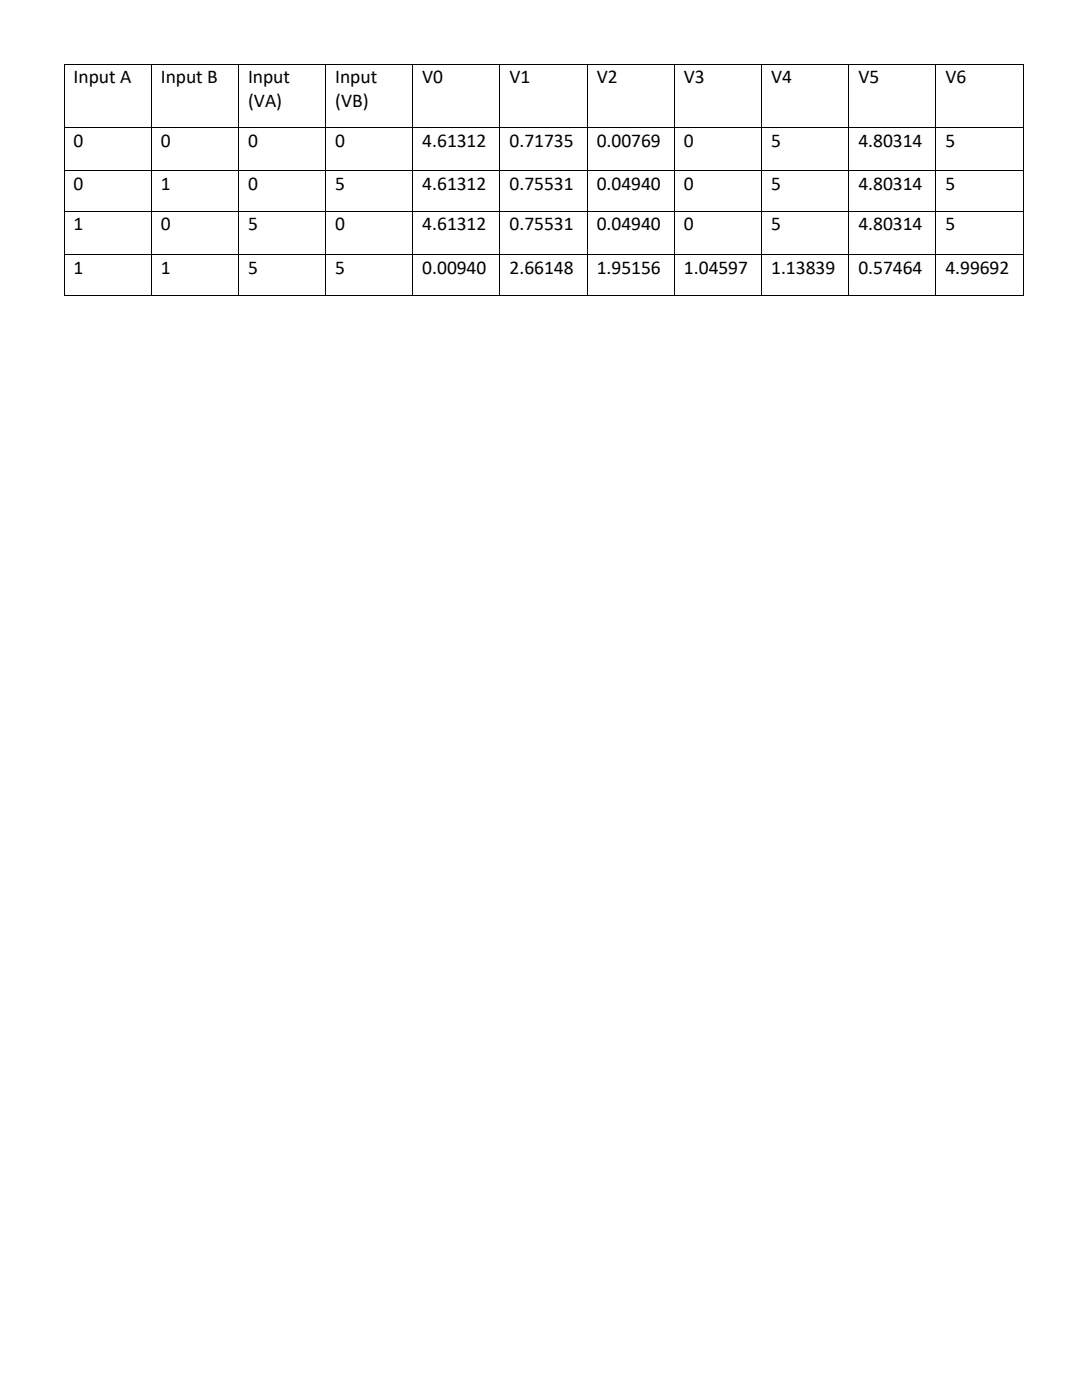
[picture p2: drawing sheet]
<svg xmlns="http://www.w3.org/2000/svg" width="216mm" height="279mm" viewBox="0 0 216 279" stroke-linecap="round" stroke-linejoin="round" font-family="sans-serif">
<defs><g id="words">
<g font-size="3.9">
<text x="14.7" y="16.6">Input A</text>
<text x="32.1" y="16.6">Input B</text>
<text x="49.5" y="16.6">Input</text>
<text x="66.9" y="16.6">Input</text>
<text x="84.3" y="16.6">V0</text>
<text x="101.7" y="16.6">V1</text>
<text x="119.1" y="16.6">V2</text>
<text x="136.5" y="16.6">V3</text>
<text x="153.9" y="16.6">V4</text>
<text x="171.3" y="16.6">V5</text>
<text x="188.6" y="16.6">V6</text>
<text x="49.5" y="21.3">(VA)</text>
<text x="66.9" y="21.3">(VB)</text>
<text x="14.7" y="29.3">0</text>
<text x="32.1" y="29.3">0</text>
<text x="49.5" y="29.3">0</text>
<text x="66.9" y="29.3">0</text>
<text x="84.3" y="29.3">4.61312</text>
<text x="101.7" y="29.3">0.71735</text>
<text x="119.1" y="29.3">0.00769</text>
<text x="136.5" y="29.3">0</text>
<text x="153.9" y="29.3">5</text>
<text x="171.3" y="29.3">4.80314</text>
<text x="188.6" y="29.3">5</text>
<text x="14.7" y="37.9">0</text>
<text x="32.1" y="37.9">1</text>
<text x="49.5" y="37.9">0</text>
<text x="66.9" y="37.9">5</text>
<text x="84.3" y="37.9">4.61312</text>
<text x="101.7" y="37.9">0.75531</text>
<text x="119.1" y="37.9">0.04940</text>
<text x="136.5" y="37.9">0</text>
<text x="153.9" y="37.9">5</text>
<text x="171.3" y="37.9">4.80314</text>
<text x="188.6" y="37.9">5</text>
<text x="14.7" y="46">1</text>
<text x="32.1" y="46">0</text>
<text x="49.5" y="46">5</text>
<text x="66.9" y="46">0</text>
<text x="84.3" y="46">4.61312</text>
<text x="101.7" y="46">0.75531</text>
<text x="119.1" y="46">0.04940</text>
<text x="136.5" y="46">0</text>
<text x="153.9" y="46">5</text>
<text x="171.3" y="46">4.80314</text>
<text x="188.6" y="46">5</text>
<text x="14.7" y="54.6">1</text>
<text x="32.1" y="54.6">1</text>
<text x="49.5" y="54.6">5</text>
<text x="66.9" y="54.6">5</text>
<text x="84.3" y="54.6">0.00940</text>
<text x="101.7" y="54.6">2.66148</text>
<text x="119.1" y="54.6">1.95156</text>
<text x="136.5" y="54.6">1.04597</text>
<text x="153.9" y="54.6">1.13839</text>
<text x="171.3" y="54.6">0.57464</text>
<text x="188.6" y="54.6">4.99692</text>
</g>
</g></defs>
<g fill="#000">
<path d="M12.7 12.7h.2v.2h-.2z" fill-rule="evenodd"/>
<path d="M12.7 12.7h.2v.2h-.2z" fill-rule="evenodd"/>
<path d="M30.1 12.7h.2v.2h-.2z" fill-rule="evenodd"/>
<path d="M47.5 12.7h.2v.2h-.2z" fill-rule="evenodd"/>
<path d="M64.9 12.7h.2v.2h-.2z" fill-rule="evenodd"/>
<path d="M82.3 12.7h.1v.2h-.1z" fill-rule="evenodd"/>
<path d="M99.7 12.7h.1v.2h-.1z" fill-rule="evenodd"/>
<path d="M117.1 12.7h.1v.2h-.1z" fill-rule="evenodd"/>
<path d="M134.5 12.7h.1v.2h-.1z" fill-rule="evenodd"/>
<path d="M151.9 12.7h.1v.2h-.1z" fill-rule="evenodd"/>
<path d="M169.3 12.7h.2v.2h-.2z" fill-rule="evenodd"/>
<path d="M186.6 12.7h.2v.2h-.2z" fill-rule="evenodd"/>
<path d="M204 12.7h.2v.2h-.2z" fill-rule="evenodd"/>
<path d="M204 12.7h.2v.2h-.2z" fill-rule="evenodd"/>
<path d="M12.7 25.4h.2v.2h-.2z" fill-rule="evenodd"/>
<path d="M12.7 34h.2v.2h-.2z" fill-rule="evenodd"/>
<path d="M30.1 25.4h.2v.2h-.2z" fill-rule="evenodd"/>
<path d="M30.1 34h.2v.2h-.2z" fill-rule="evenodd"/>
<path d="M47.5 25.4h.2v.2h-.2z" fill-rule="evenodd"/>
<path d="M47.5 34h.2v.2h-.2z" fill-rule="evenodd"/>
<path d="M64.9 25.4h.2v.2h-.2z" fill-rule="evenodd"/>
<path d="M64.9 34h.2v.2h-.2z" fill-rule="evenodd"/>
<path d="M82.3 25.4h.1v.2h-.1z" fill-rule="evenodd"/>
<path d="M82.3 34h.1v.2h-.1z" fill-rule="evenodd"/>
<path d="M99.7 25.4h.1v.2h-.1z" fill-rule="evenodd"/>
<path d="M99.7 34h.1v.2h-.1z" fill-rule="evenodd"/>
<path d="M117.1 25.4h.1v.2h-.1z" fill-rule="evenodd"/>
<path d="M117.1 34h.1v.2h-.1z" fill-rule="evenodd"/>
<path d="M134.5 25.4h.1v.2h-.1z" fill-rule="evenodd"/>
<path d="M134.5 34h.1v.2h-.1z" fill-rule="evenodd"/>
<path d="M151.9 25.4h.1v.2h-.1z" fill-rule="evenodd"/>
<path d="M151.9 34h.1v.2h-.1z" fill-rule="evenodd"/>
<path d="M169.3 25.4h.2v.2h-.2z" fill-rule="evenodd"/>
<path d="M169.3 34h.2v.2h-.2z" fill-rule="evenodd"/>
<path d="M186.6 25.4h.2v.2h-.2z" fill-rule="evenodd"/>
<path d="M186.6 34h.2v.2h-.2z" fill-rule="evenodd"/>
<path d="M204 25.4h.2v.2h-.2z" fill-rule="evenodd"/>
<path d="M204 34h.2v.2h-.2z" fill-rule="evenodd"/>
<path d="M12.7 42.1h.2v.2h-.2z" fill-rule="evenodd"/>
<path d="M12.7 50.8h.2v.1h-.2z" fill-rule="evenodd"/>
<path d="M12.7 58.9h.2v.2h-.2z" fill-rule="evenodd"/>
<path d="M12.7 58.9h.2v.2h-.2z" fill-rule="evenodd"/>
<path d="M30.1 42.1h.2v.2h-.2z" fill-rule="evenodd"/>
<path d="M30.1 50.8h.2v.1h-.2z" fill-rule="evenodd"/>
<path d="M30.1 58.9h.2v.2h-.2z" fill-rule="evenodd"/>
<path d="M47.5 42.1h.2v.2h-.2z" fill-rule="evenodd"/>
<path d="M47.5 50.8h.2v.1h-.2z" fill-rule="evenodd"/>
<path d="M47.5 58.9h.2v.2h-.2z" fill-rule="evenodd"/>
<path d="M64.9 42.1h.2v.2h-.2z" fill-rule="evenodd"/>
<path d="M64.9 50.8h.2v.1h-.2z" fill-rule="evenodd"/>
<path d="M64.9 58.9h.2v.2h-.2z" fill-rule="evenodd"/>
<path d="M82.3 42.1h.1v.2h-.1z" fill-rule="evenodd"/>
<path d="M82.3 50.8h.1v.1h-.1z" fill-rule="evenodd"/>
<path d="M82.3 58.9h.1v.2h-.1z" fill-rule="evenodd"/>
<path d="M99.7 42.1h.1v.2h-.1z" fill-rule="evenodd"/>
<path d="M99.7 50.8h.1v.1h-.1z" fill-rule="evenodd"/>
<path d="M99.7 58.9h.1v.2h-.1z" fill-rule="evenodd"/>
<path d="M117.1 42.1h.1v.2h-.1z" fill-rule="evenodd"/>
<path d="M117.1 50.8h.1v.1h-.1z" fill-rule="evenodd"/>
<path d="M117.1 58.9h.1v.2h-.1z" fill-rule="evenodd"/>
<path d="M134.5 42.1h.1v.2h-.1z" fill-rule="evenodd"/>
<path d="M134.5 50.8h.1v.1h-.1z" fill-rule="evenodd"/>
<path d="M134.5 58.9h.1v.2h-.1z" fill-rule="evenodd"/>
<path d="M151.9 42.1h.1v.2h-.1z" fill-rule="evenodd"/>
<path d="M151.9 50.8h.1v.1h-.1z" fill-rule="evenodd"/>
<path d="M151.9 58.9h.1v.2h-.1z" fill-rule="evenodd"/>
<path d="M169.3 42.1h.2v.2h-.2z" fill-rule="evenodd"/>
<path d="M169.3 50.8h.2v.1h-.2z" fill-rule="evenodd"/>
<path d="M169.3 58.9h.2v.2h-.2z" fill-rule="evenodd"/>
<path d="M186.6 42.1h.2v.2h-.2z" fill-rule="evenodd"/>
<path d="M186.6 50.8h.2v.1h-.2z" fill-rule="evenodd"/>
<path d="M186.6 58.9h.2v.2h-.2z" fill-rule="evenodd"/>
<path d="M204 42.1h.2v.2h-.2z" fill-rule="evenodd"/>
<path d="M204 50.8h.2v.1h-.2z" fill-rule="evenodd"/>
<path d="M204 58.9h.2v.2h-.2z" fill-rule="evenodd"/>
<path d="M204 58.9h.2v.2h-.2z" fill-rule="evenodd"/>
</g>
<g fill="none" stroke="#000" stroke-width=".2">
<path d="M12.8 12.9v12.5M12.9 12.8h17.2M30.2 12.9v12.5M30.3 12.8h17.2M47.6 12.9v12.5M47.7 12.8h17.2M65 12.9v12.5M65.1 12.8h17.2M82.4 12.9v12.5M82.4 12.8h17.3M99.8 12.9v12.5M99.8 12.8h17.3"/>
<path d="M117.2 12.9v12.5M117.2 12.8h17.3M134.6 12.9v12.5M134.6 12.8h17.3M152 12.9v12.5M152 12.8h17.3M169.4 12.9v12.5M169.5 12.8h17.1M186.7 12.9v12.5M186.8 12.8h17.2M204.1 12.9v12.5M12.8 25.6v8.4"/>
<path d="M12.8 34.2v7.9M12.9 25.5h17.2M12.9 34.1h17.2M30.2 25.6v8.4M30.2 34.2v7.9M30.3 25.5h17.2M30.3 34.1h17.2M47.6 25.6v8.4M47.6 34.2v7.9M47.7 25.5h17.2M47.7 34.1h17.2M65 25.6v8.4"/>
<path d="M65 34.2v7.9M65.1 25.5h17.2M65.1 34.1h17.2M82.4 25.6v8.4M82.4 34.2v7.9M82.4 25.5h17.3M82.4 34.1h17.3M99.8 25.6v8.4M99.8 34.2v7.9M99.8 25.5h17.3M99.8 34.1h17.3M117.2 25.6v8.4"/>
<path d="M117.2 34.2v7.9M117.2 25.5h17.3M117.2 34.1h17.3M134.6 25.6v8.4M134.6 34.2v7.9M134.6 25.5h17.3M134.6 34.1h17.3M152 25.6v8.4M152 34.2v7.9M152 25.5h17.3M152 34.1h17.3M169.4 25.6v8.4"/>
<path d="M169.4 34.2v7.9M169.5 25.5h17.1M169.5 34.1h17.1M186.7 25.6v8.4M186.7 34.2v7.9M186.8 25.5h17.2M186.8 34.1h17.2M204.1 25.6v8.4M204.1 34.2v7.9M12.8 42.3v8.5M12.8 50.9v8M12.9 42.2h17.2"/>
<path d="M12.9 50.8h17.2M12.9 59h17.2M30.2 42.3v8.5M30.2 50.9v8M30.3 42.2h17.2M30.3 50.8h17.2M30.3 59h17.2M47.6 42.3v8.5M47.6 50.9v8M47.7 42.2h17.2M47.7 50.8h17.2M47.7 59h17.2"/>
<path d="M65 42.3v8.5M65 50.9v8M65.1 42.2h17.2M65.1 50.8h17.2M65.1 59h17.2M82.4 42.3v8.5M82.4 50.9v8M82.4 42.2h17.3M82.4 50.8h17.3M82.4 59h17.3M99.8 42.3v8.5M99.8 50.9v8"/>
<path d="M99.8 42.2h17.3M99.8 50.8h17.3M99.8 59h17.3M117.2 42.3v8.5M117.2 50.9v8M117.2 42.2h17.3M117.2 50.8h17.3M117.2 59h17.3M134.6 42.3v8.5M134.6 50.9v8M134.6 42.2h17.3M134.6 50.8h17.3"/>
<path d="M134.6 59h17.3M152 42.3v8.5M152 50.9v8M152 42.2h17.3M152 50.8h17.3M152 59h17.3M169.4 42.3v8.5M169.4 50.9v8M169.5 42.2h17.1M169.5 50.8h17.1M169.5 59h17.1M186.7 42.3v8.5"/>
<path d="M186.7 50.9v8M186.8 42.2h17.2M186.8 50.8h17.2M186.8 59h17.2M204.1 42.3v8.5M204.1 50.9v8"/>
</g>
<use href="#words"/>
</svg>
